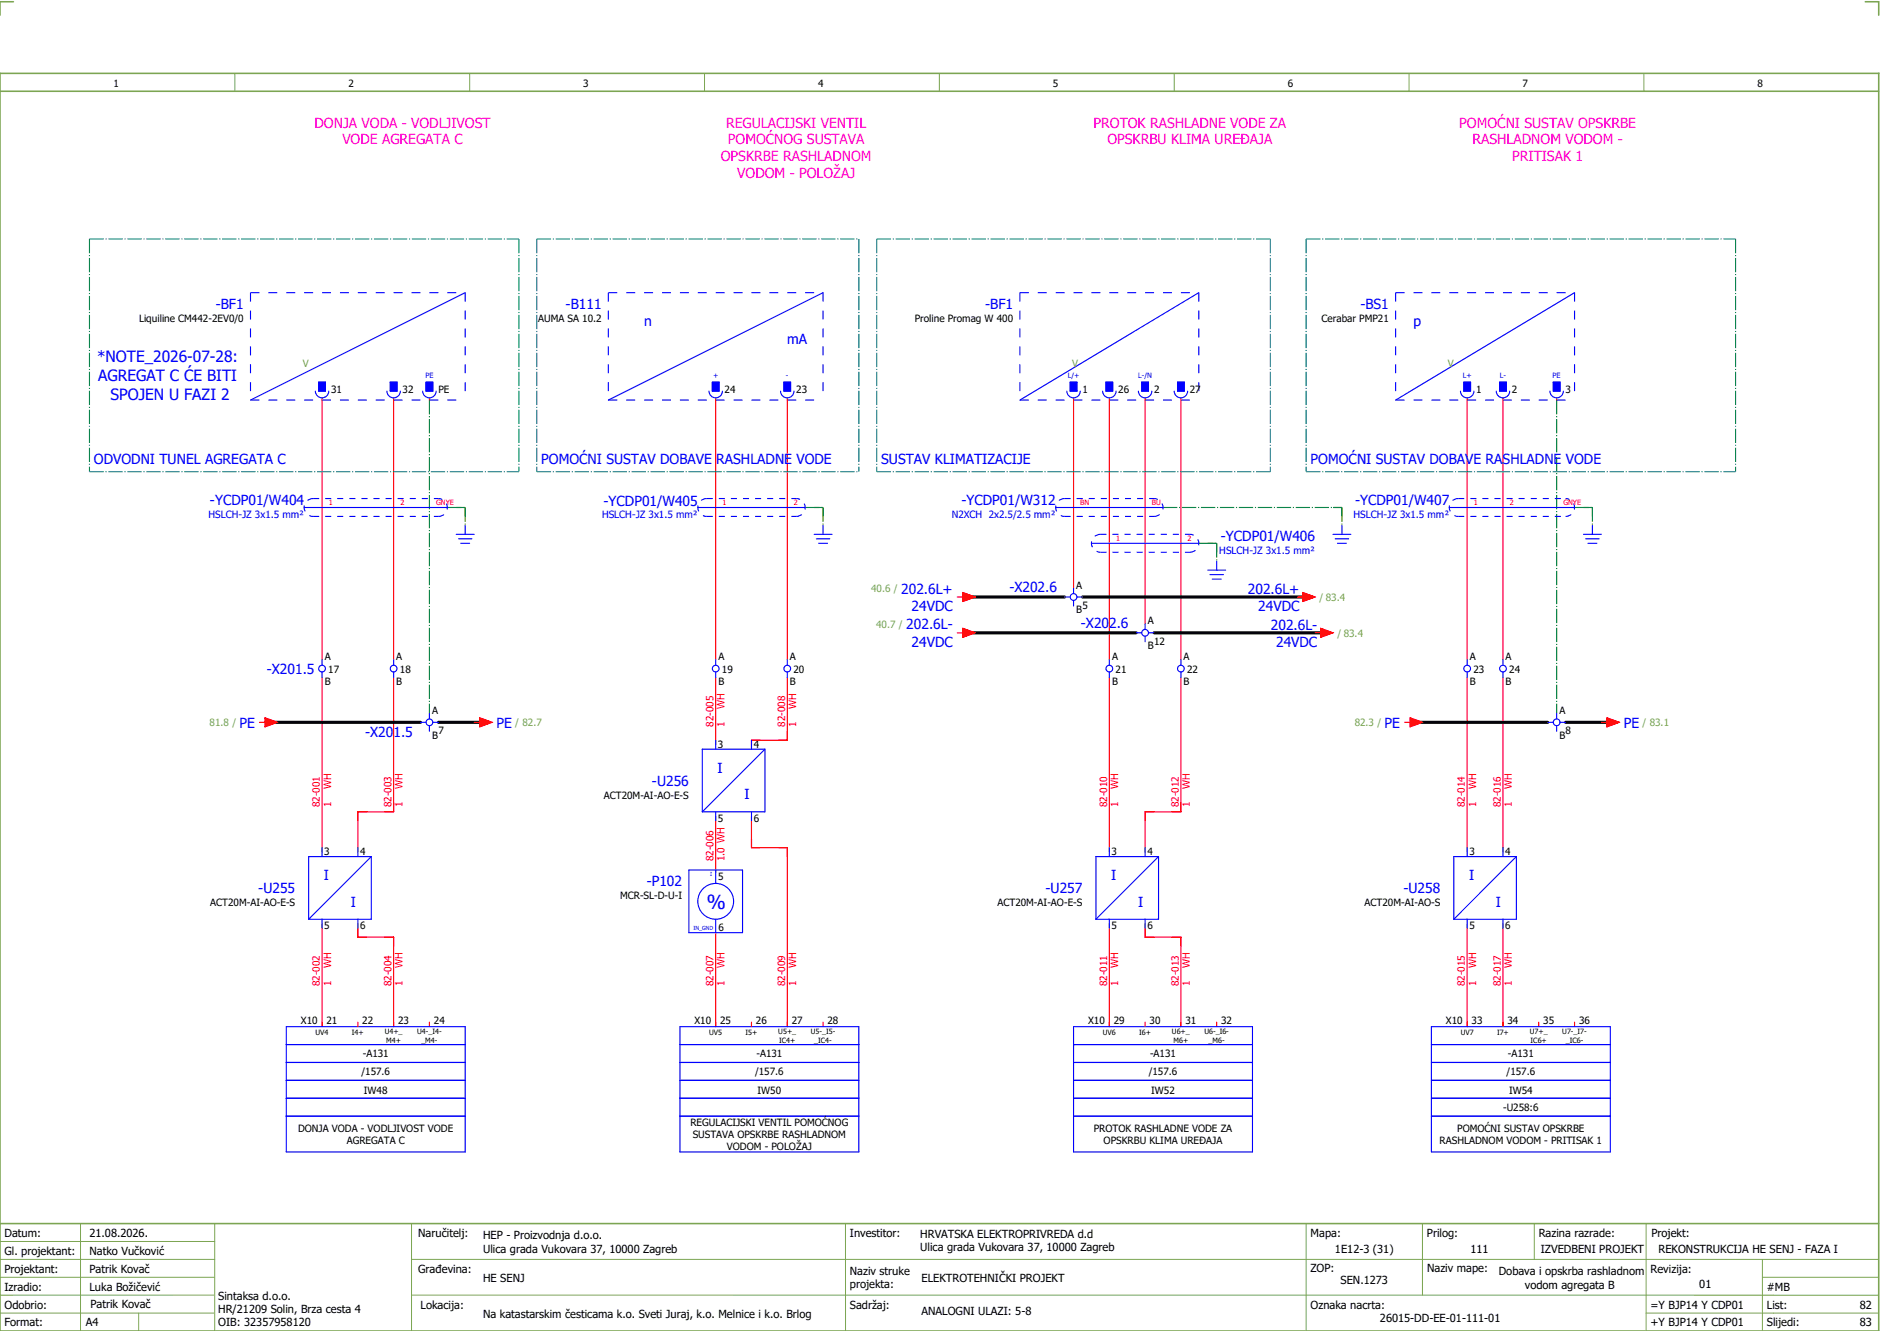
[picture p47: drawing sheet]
<svg xmlns="http://www.w3.org/2000/svg" width="421mm" height="297mm" viewBox="0 0 421 297" stroke-linecap="round" stroke-linejoin="round" font-family="sans-serif">
<defs><g id="words">
<text font-size="4.3" fill="#00f" x="158" y="203">%</text>
<g font-size="3.5" fill="#00f">
<text x="21.7" y="80.9">*NOTE_2026-07-28:</text>
<text x="21.9" y="85.1">AGREGAT C ĆE BITI</text>
<text x="24.7" y="89.3">SPOJEN U FAZI 2</text>
</g>
<g font-size="3.1" fill="#f0f">
<text x="70.3" y="28.5">DONJA VODA - VODLJIVOST</text>
<text x="162.3" y="28.5">REGULACIJSKI VENTIL</text>
<text x="244.5" y="28.5">PROTOK RASHLADNE VODE ZA</text>
<text x="326.2" y="28.5">POMOĆNI SUSTAV OPSKRBE</text>
<text x="76.5" y="32.3">VODE AGREGATA C</text>
<text x="162.7" y="32.3">POMOĆNOG SUSTAVA</text>
<text x="247.6" y="32.3">OPSKRBU KLIMA UREĐAJA</text>
<text x="329.2" y="32.3">RASHLADNOM VODOM -</text>
<text x="161.1" y="36">OPSKRBE RASHLADNOM</text>
<text x="164.8" y="39.8">VODOM - POLOŽAJ</text>
<text x="338.1" y="36">PRITISAK 1</text>
</g>
<g font-size="3.1" fill="#00f">
<text x="48.2" y="69">-BF1</text>
<text x="126.5" y="69">-B111</text>
<text x="220.2" y="69">-BF1</text>
<text x="304.1" y="69">-BS1</text>
<text x="144" y="72.8">n</text>
<text x="176" y="76.8">mA</text>
<text x="316" y="72.8">p</text>
<text x="21" y="103.8">ODVODNI TUNEL AGREGATA C</text>
<text x="121" y="103.8">POMOĆNI SUSTAV DOBAVE RASHLADNE VODE</text>
<text x="197" y="103.8">SUSTAV KLIMATIZACIJE</text>
<text x="293" y="103.8">POMOĆNI SUSTAV DOBAVE RASHLADNE VODE</text>
<text x="46.9" y="112.8">-YCDP01/W404</text>
<text x="134.9" y="113">-YCDP01/W405</text>
<text x="214.9" y="112.8">-YCDP01/W312</text>
<text x="302.9" y="112.8">-YCDP01/W407</text>
<text x="272.9" y="121">-YCDP01/W406</text>
<text x="201.5" y="132.6">202.6L+</text>
<text x="203.8" y="136.6">24VDC</text>
<text x="225.6" y="132.3">-X202.6</text>
<text x="279" y="132.8">202.6L+</text>
<text x="281.3" y="136.5">24VDC</text>
<text x="202.6" y="140.6">202.6L-</text>
<text x="241.6" y="140.3">-X202.6</text>
<text x="284.1" y="140.8">202.6L-</text>
<text x="203.8" y="144.6">24VDC</text>
<text x="285.3" y="144.5">24VDC</text>
<text x="59.6" y="150.6">-X201.5</text>
<text x="53.5" y="162.6">PE</text>
<text x="81.6" y="164.7">-X201.5</text>
<text x="111" y="162.6">PE</text>
<text x="309.5" y="162.6">PE</text>
<text x="363" y="162.6">PE</text>
<text x="160.4" y="172.6">I</text>
<text x="145.8" y="175.6">-U256</text>
<text x="166.4" y="178.6">I</text>
<text x="72.4" y="196.6">I</text>
<text x="248.4" y="196.6">I</text>
<text x="328.4" y="196.6">I</text>
<text x="57.8" y="199.6">-U255</text>
<text x="78.4" y="202.6">I</text>
<text x="144.6" y="198">-P102</text>
<text x="233.7" y="199.6">-U257</text>
<text x="254.4" y="202.6">I</text>
<text x="313.7" y="199.6">-U258</text>
<text x="334.4" y="202.6">I</text>
</g>
<g font-size="2.5">
<text x="1" y="276.4">Datum:</text>
<text x="1" y="280.4">Gl. projektant:</text>
<text x="20" y="276.4">21.08.2026.</text>
<text x="20" y="280.4">Natko Vučković</text>
<text x="93.5" y="276.4">Naručitelj:</text>
<text x="108" y="276.9">HEP - Proizvodnja d.o.o.</text>
<text x="108" y="279.9">Ulica grada Vukovara 37, 10000 Zagreb</text>
<text x="190" y="276.4">Investitor:</text>
<text x="205.7" y="276.6">HRVATSKA ELEKTROPRIVREDA d.d</text>
<text x="205.7" y="279.6">Ulica grada Vukovara 37, 10000 Zagreb</text>
<text x="293" y="276.4">Mapa:</text>
<text x="298.4" y="279.9">1E12-3 (31)</text>
<text x="319" y="276.4">Prilog:</text>
<text x="328.7" y="279.9">111</text>
<text x="344" y="276.4">Razina razrade:</text>
<text x="344.4" y="279.9">IZVEDBENI PROJEKT</text>
<text x="369.2" y="276.3">Projekt:</text>
<text x="370.8" y="279.9">REKONSTRUKCIJA HE SENJ - FAZA I</text>
<text x="1" y="284.4">Projektant:</text>
<text x="20" y="284.4">Patrik Kovač</text>
<text x="93.5" y="284.4">Građevina:</text>
<text x="108" y="286.4">HE SENJ</text>
<text x="190" y="284.9">Naziv struke</text>
<text x="190" y="287.9">projekta:</text>
<text x="206" y="286.5">ELEKTROTEHNIČKI PROJEKT</text>
<text x="293" y="284.3">ZOP:</text>
<text x="299.7" y="286.9">SEN.1273</text>
<text x="319" y="284.3">Naziv mape:</text>
<text x="335.1" y="285">Dobava i opskrba rashladnom</text>
<text x="340.9" y="288">vodom agregata B</text>
<text x="369" y="284.4">Revizija:</text>
<text x="379.9" y="287.9">01</text>
<text x="1" y="288.4">Izradio:</text>
<text x="1" y="292.4">Odobrio:</text>
<text x="20" y="288.4">Luka Božičević</text>
<text x="20.2" y="292.3">Patrik Kovač</text>
<text x="48.8" y="290.4">Sintaksa d.o.o.</text>
<text x="48.8" y="293.4">HR/21209 Solin, Brza cesta 4</text>
<text x="94" y="292.4">Lokacija:</text>
<text x="190" y="292.4">Sadržaj:</text>
<text x="206" y="293.9">ANALOGNI ULAZI: 5-8</text>
<text x="293" y="292.4">Oznaka nacrta:</text>
<text x="369" y="292.4">=Y BJP14 Y CDP01</text>
<text x="395" y="292.4">List:</text>
<text x="395" y="288.4">#MB</text>
<text x="415.8" y="292.4">82</text>
<text x="1" y="296.4">Format:</text>
<text x="19.2" y="296.4">A4</text>
<text x="48.8" y="296.4">OIB: 32357958120</text>
<text x="108" y="294.4">Na katastarskim česticama k.o. Sveti Juraj, k.o. Melnice i k.o. Brlog</text>
<text x="308.5" y="295.4">26015-DD-EE-01-111-01</text>
<text x="369" y="296.4">+Y BJP14 Y CDP01</text>
<text x="395" y="296.4">Slijedi:</text>
<text x="415.8" y="296.4">83</text>
</g>
<g font-size="2.2">
<text x="25.4" y="19.4">1</text>
<text x="77.9" y="19.4">2</text>
<text x="130.4" y="19.4">3</text>
<text x="182.9" y="19.4">4</text>
<text x="235.4" y="19.4">5</text>
<text x="287.9" y="19.4">6</text>
<text x="340.4" y="19.4">7</text>
<text x="392.9" y="19.4">8</text>
<text x="31.1" y="71.9">Liquiline CM442-2EV0/0</text>
<text x="120.3" y="71.9">AUMA SA 10.2</text>
<text x="204.5" y="71.9">Proline Promag W 400</text>
<text x="295.5" y="71.9">Cerabar PMP21</text>
<text x="74" y="87.8">31</text>
<text x="90" y="87.8">32</text>
<text x="98" y="87.8">PE</text>
<text x="162" y="87.8">24</text>
<text x="178" y="87.8">23</text>
<text x="242" y="87.8">1</text>
<text x="250" y="87.8">26</text>
<text x="258" y="87.8">2</text>
<text x="266" y="87.8">27</text>
<text x="330" y="87.8">1</text>
<text x="338" y="87.8">2</text>
<text x="350" y="87.8">3</text>
<text x="240.6" y="131.5">A</text>
<text x="240.6" y="136.9">B</text>
<text x="242" y="136">5</text>
<text x="256.6" y="139.5">A</text>
<text x="72.6" y="147.5">A</text>
<text x="88.6" y="147.5">A</text>
<text x="160.6" y="147.5">A</text>
<text x="176.6" y="147.5">A</text>
<text x="248.6" y="147.5">A</text>
<text x="256.6" y="144.9">B</text>
<text x="258" y="144">12</text>
<text x="264.6" y="147.5">A</text>
<text x="328.6" y="147.5">A</text>
<text x="336.6" y="147.5">A</text>
<text x="72.6" y="153">B</text>
<text x="73.4" y="150.3">17</text>
<text x="88.6" y="153">B</text>
<text x="89.4" y="150.3">18</text>
<text x="160.6" y="153">B</text>
<text x="161.4" y="150.3">19</text>
<text x="176.6" y="153">B</text>
<text x="177.4" y="150.3">20</text>
<text x="248.6" y="153">B</text>
<text x="249.4" y="150.3">21</text>
<text x="264.6" y="153">B</text>
<text x="265.4" y="150.3">22</text>
<text x="328.6" y="153">B</text>
<text x="329.4" y="150.3">23</text>
<text x="336.6" y="153">B</text>
<text x="337.4" y="150.3">24</text>
<text x="96.6" y="159.5">A</text>
<text x="348.6" y="159.5">A</text>
<text x="96.6" y="165">B</text>
<text x="98" y="164">7</text>
<text x="160.5" y="167.1">3</text>
<text x="168.5" y="167.1">4</text>
<text x="348.6" y="165">B</text>
<text x="350" y="164">8</text>
<text x="135" y="178.5">ACT20M-AI-AO-E-S</text>
<text x="160.5" y="183.6">5</text>
<text x="168.5" y="183.6">6</text>
<text x="72.5" y="191.1">3</text>
<text x="80.5" y="191.1">4</text>
<text x="248.5" y="191.1">3</text>
<text x="256.5" y="191.1">4</text>
<text x="328.5" y="191.1">3</text>
<text x="336.5" y="191.1">4</text>
<text x="160.6" y="196.6">5</text>
<text x="47" y="202.5">ACT20M-AI-AO-E-S</text>
<text x="138.6" y="200.9">MCR-SL-D-U-I</text>
<text x="223" y="202.5">ACT20M-AI-AO-E-S</text>
<text x="305.1" y="202.5">ACT20M-AI-AO-S</text>
<text x="72.5" y="207.6">5</text>
<text x="80.5" y="207.6">6</text>
<text x="160.6" y="208.1">6</text>
<text x="248.5" y="207.6">5</text>
<text x="256.5" y="207.6">6</text>
<text x="328.5" y="207.6">5</text>
<text x="336.5" y="207.6">6</text>
<text x="67.3" y="228.7">X10</text>
<text x="73" y="228.7">21</text>
<text x="81" y="228.7">22</text>
<text x="89" y="228.7">23</text>
<text x="97" y="228.7">24</text>
<text x="155.3" y="228.7">X10</text>
<text x="161" y="228.7">25</text>
<text x="169" y="228.7">26</text>
<text x="177" y="228.7">27</text>
<text x="185" y="228.7">28</text>
<text x="243.3" y="228.7">X10</text>
<text x="249" y="228.7">29</text>
<text x="257" y="228.7">30</text>
<text x="265" y="228.7">31</text>
<text x="273" y="228.7">32</text>
<text x="323.3" y="228.7">X10</text>
<text x="329" y="228.7">33</text>
<text x="337" y="228.7">34</text>
<text x="345" y="228.7">35</text>
<text x="353" y="228.7">36</text>
<text x="81.1" y="236.1">-A131</text>
<text x="169.1" y="236.1">-A131</text>
<text x="257.1" y="236.1">-A131</text>
<text x="337.1" y="236.1">-A131</text>
<text x="80.8" y="240.1">/157.6</text>
<text x="81.4" y="244.3">IW48</text>
<text x="168.8" y="240.1">/157.6</text>
<text x="169.4" y="244.3">IW50</text>
<text x="256.8" y="240.1">/157.6</text>
<text x="257.4" y="244.3">IW52</text>
<text x="336.8" y="240.1">/157.6</text>
<text x="337.4" y="244.3">IW54</text>
<text x="154.3" y="251.6">REGULACIJSKI VENTIL POMOĆNOG</text>
<text x="336" y="248.1">-U258:6</text>
<text x="66.6" y="252.9">DONJA VODA - VODLJIVOST VODE</text>
<text x="77.5" y="255.6">AGREGATA C</text>
<text x="154.9" y="254.3">SUSTAVA OPSKRBE RASHLADNOM</text>
<text x="162.5" y="257">VODOM - POLOŽAJ</text>
<text x="244.5" y="252.9">PROTOK RASHLADNE VODE ZA</text>
<text x="246.7" y="255.6">OPSKRBU KLIMA UREĐAJA</text>
<text x="321.8" y="255.6">RASHLADNOM VODOM - PRITISAK 1</text>
<text x="325.8" y="252.9">POMOĆNI SUSTAV OPSKRBE</text>
</g>
<g font-size="2.2" fill="#7ca552">
<text x="67.7" y="81.9">V</text>
<text x="239.7" y="81.9">V</text>
<text x="323.7" y="81.9">V</text>
<text x="194.8" y="132.3">40.6 /</text>
<text x="295" y="134.3">/ 83.4</text>
<text x="195.9" y="140.3">40.7 /</text>
<text x="299" y="142.3">/ 83.4</text>
<text x="46.9" y="162.3">81.8 /</text>
<text x="115.2" y="162.3">/ 82.7</text>
<text x="302.9" y="162.3">82.3 /</text>
<text x="367.2" y="162.3">/ 83.1</text>
</g>
<g font-size="2.2" fill="#00f">
<text x="46.6" y="115.6">HSLCH-JZ 3x1.5 mm²</text>
<text x="134.6" y="115.8">HSLCH-JZ 3x1.5 mm²</text>
<text x="212.8" y="115.6">N2XCH 2x2.5/2.5 mm²</text>
<text x="302.6" y="115.6">HSLCH-JZ 3x1.5 mm²</text>
<text x="272.6" y="123.8">HSLCH-JZ 3x1.5 mm²</text>
</g>
<g font-size="2.2" fill="#f00">
<text x="162" y="158.4" transform="rotate(-90 162 158.4)">WH</text>
<text x="178" y="158.4" transform="rotate(-90 178 158.4)">WH</text>
<text x="159.5" y="162.4" transform="rotate(-90 159.5 162.4)">82-005</text>
<text x="162" y="162.4" transform="rotate(-90 162 162.4)">1</text>
<text x="175.5" y="162.4" transform="rotate(-90 175.5 162.4)">82-008</text>
<text x="178" y="162.4" transform="rotate(-90 178 162.4)">1</text>
<text x="74" y="176.4" transform="rotate(-90 74 176.4)">WH</text>
<text x="90" y="176.4" transform="rotate(-90 90 176.4)">WH</text>
<text x="250" y="176.4" transform="rotate(-90 250 176.4)">WH</text>
<text x="266" y="176.4" transform="rotate(-90 266 176.4)">WH</text>
<text x="330" y="176.4" transform="rotate(-90 330 176.4)">WH</text>
<text x="338" y="176.4" transform="rotate(-90 338 176.4)">WH</text>
<text x="71.5" y="180.4" transform="rotate(-90 71.5 180.4)">82-001</text>
<text x="74" y="180.4" transform="rotate(-90 74 180.4)">1</text>
<text x="87.5" y="180.4" transform="rotate(-90 87.5 180.4)">82-003</text>
<text x="90" y="180.4" transform="rotate(-90 90 180.4)">1</text>
<text x="247.5" y="180.4" transform="rotate(-90 247.5 180.4)">82-010</text>
<text x="250" y="180.4" transform="rotate(-90 250 180.4)">1</text>
<text x="263.5" y="180.4" transform="rotate(-90 263.5 180.4)">82-012</text>
<text x="266" y="180.4" transform="rotate(-90 266 180.4)">1</text>
<text x="327.5" y="180.4" transform="rotate(-90 327.5 180.4)">82-014</text>
<text x="330" y="180.4" transform="rotate(-90 330 180.4)">1</text>
<text x="335.5" y="180.4" transform="rotate(-90 335.5 180.4)">82-016</text>
<text x="338" y="180.4" transform="rotate(-90 338 180.4)">1</text>
<text x="159.5" y="192.4" transform="rotate(-90 159.5 192.4)">82-006</text>
<text x="162" y="192.4" transform="rotate(-90 162 192.4)">1.0 WH</text>
<text x="71.5" y="220.4" transform="rotate(-90 71.5 220.4)">82-002</text>
<text x="74" y="220.4" transform="rotate(-90 74 220.4)">1</text>
<text x="74" y="216.4" transform="rotate(-90 74 216.4)">WH</text>
<text x="87.5" y="220.4" transform="rotate(-90 87.5 220.4)">82-004</text>
<text x="90" y="220.4" transform="rotate(-90 90 220.4)">1</text>
<text x="90" y="216.4" transform="rotate(-90 90 216.4)">WH</text>
<text x="159.5" y="220.4" transform="rotate(-90 159.5 220.4)">82-007</text>
<text x="162" y="220.4" transform="rotate(-90 162 220.4)">1</text>
<text x="162" y="216.4" transform="rotate(-90 162 216.4)">WH</text>
<text x="175.5" y="220.4" transform="rotate(-90 175.5 220.4)">82-009</text>
<text x="178" y="220.4" transform="rotate(-90 178 220.4)">1</text>
<text x="178" y="216.4" transform="rotate(-90 178 216.4)">WH</text>
<text x="247.5" y="220.4" transform="rotate(-90 247.5 220.4)">82-011</text>
<text x="250" y="220.4" transform="rotate(-90 250 220.4)">1</text>
<text x="250" y="216.4" transform="rotate(-90 250 216.4)">WH</text>
<text x="263.5" y="220.4" transform="rotate(-90 263.5 220.4)">82-013</text>
<text x="266" y="220.4" transform="rotate(-90 266 220.4)">1</text>
<text x="266" y="216.4" transform="rotate(-90 266 216.4)">WH</text>
<text x="327.5" y="220.4" transform="rotate(-90 327.5 220.4)">82-015</text>
<text x="330" y="220.4" transform="rotate(-90 330 220.4)">1</text>
<text x="330" y="216.4" transform="rotate(-90 330 216.4)">WH</text>
<text x="335.5" y="220.4" transform="rotate(-90 335.5 220.4)">82-017</text>
<text x="338" y="220.4" transform="rotate(-90 338 220.4)">1</text>
<text x="338" y="216.4" transform="rotate(-90 338 216.4)">WH</text>
</g>
<g font-size="1.6" fill="#00f">
<text x="95.1" y="84.6">PE</text>
<text x="159.4" y="84.6">+</text>
<text x="175.7" y="84.6">-</text>
<text x="238.7" y="84.6">L/+</text>
<text x="254.5" y="84.6">L-/N</text>
<text x="327" y="84.6">L+</text>
<text x="335.3" y="84.6">L-</text>
<text x="347.1" y="84.6">PE</text>
</g>
<g font-size="1.6" fill="#f00">
<text x="73.5" y="112.9">1</text>
<text x="89.5" y="112.9">2</text>
<text x="97.5" y="112.9">GNYE</text>
<text x="161.5" y="112.9">1</text>
<text x="177.5" y="112.9">2</text>
<text x="241.5" y="112.9">BN</text>
<text x="257.5" y="112.9">BU</text>
<text x="329.5" y="112.9">1</text>
<text x="337.5" y="112.9">2</text>
<text x="349.5" y="112.9">GNYE</text>
<text x="249.5" y="120.9">1</text>
<text x="265.5" y="120.9">2</text>
</g>
<g font-size="1.6">
<text x="70.5" y="231.2">UV4</text>
<text x="78.7" y="231.2">I4+</text>
<text x="86" y="231">U4+_</text>
<text x="86.3" y="233">M4+</text>
<text x="93.3" y="231">U4-_I4-</text>
<text x="94.2" y="233">_M4-</text>
<text x="158.5" y="231.2">UV5</text>
<text x="166.7" y="231.2">I5+</text>
<text x="174" y="231">U5+_</text>
<text x="174.2" y="233">IC4+</text>
<text x="181.3" y="231">U5-_I5-</text>
<text x="182" y="233">_IC4-</text>
<text x="246.5" y="231.2">UV6</text>
<text x="254.7" y="231.2">I6+</text>
<text x="262" y="231">U6+_</text>
<text x="262.3" y="233">M6+</text>
<text x="269.3" y="231">U6-_I6-</text>
<text x="270.2" y="233">_M6-</text>
<text x="326.5" y="231.2">UV7</text>
<text x="334.7" y="231.2">I7+</text>
<text x="342" y="231">U7+_</text>
<text x="342.2" y="233">IC6+</text>
<text x="349.3" y="231">U7-_I7-</text>
<text x="350" y="233">_IC6-</text>
</g>
<g font-size="1.2" fill="#00f">
<text x="158.7" y="195.8">I</text>
<text x="155" y="207.8">IN_GND</text>
</g>
</g></defs>
<path d="M0 16.4h420v281h-420zM3 .4h-3v3M417 .4h3v3M0 20.4h420M0 273.4h420" fill="none" stroke="#7ca552" stroke-width=".35"/>
<g fill="none" stroke="#7ca552" stroke-width=".22">
<path d="M52.5 16.4v4M105 16.4v4M157.5 16.4v4M210 16.4v4M262.5 16.4v4M315 16.4v4M367.5 16.4v4M0 277.4h48M18 273.4v24M48 273.4v24M92 273.4v24M189 273.4v24"/>
<path d="M292 273.4v23.8M318 273.4v16M343 273.4v8M368 273.4v23.8M0 281.4h48M0 285.4h47.8M0 293.4h47.8M31 293.4v4M47.8 289.4h-47.8M92 281.4h328M92 289.4h328M368 293.4h52"/>
<path d="M394 285.4h26M394 281.4v15.8"/>
</g>
<g fill="none" stroke="#f00" stroke-width=".25">
<path d="M72 88.9v58.5M88 88.9v58.5M96 88.9v.5M160 88.9v58.5M176 88.9v58.5M240 88.9v42.5M248 88.9v58.5M256 88.9v50.5M264 88.9v58.5M328 88.9v58.5M336 88.9v58.5M348 88.9v.5"/>
<path d="M214 133.4h1.2M215.2 132.4l2.8 1-2.8 1zM290 133.4h1.3M291.3 132.4l2.7 1-2.7 1zM72 151.4v39M88 151.4v30h-8v9M160 151.4v15M176 151.4v14h-8v2M214 141.4h1.2M215.2 140.4l2.8 1-2.8 1zM248 151.4v39M264 151.4v30h-8v9"/>
<path d="M294 141.4h1.2M295.2 140.4l2.8 1-2.8 1zM328 151.4v39M336 151.4v39M58 161.4h1.3M59.3 160.4l2.7 1-2.7 1zM106 161.4h1.3M107.3 160.4l2.7 1-2.7 1zM314 161.4h1.2M315.2 160.4l2.8 1-2.8 1zM358 161.4h1.3M359.3 160.4l2.7 1-2.7 1z"/>
<path d="M160 182.4v12.5M168 182.4v7h8v40M72 206.4v23M80 206.4v3h8v20M160 208.4v21M248 206.4v23M256 206.4v3h8v20M328 206.4v23M336 206.4v23M80 228.4v1M96 228.4v1M168 228.4v1"/>
<path d="M184 228.4v1M256 228.4v1M272 228.4v1M344 228.4v1M352 228.4v1"/>
</g>
<g fill="none" stroke="#00be00" stroke-width=".25" stroke-dasharray="3.2 .4 .3 .4" stroke-linecap="butt">
<path d="M100 113.4h4M102 113.4h2M104 113.4v4M104 113.4v2M180 113.4h4M182 113.4h2M184 113.4v4M184 113.4v2M260 113.4h40M298 113.4h2M300 113.4v4M300 113.4v2"/>
<path d="M352 113.4h4M354 113.4h2M356 113.4v4M356 113.4v2M268 121.4h4M270 121.4h2M272 121.4v4M272 121.4v2"/>
</g>
<path d="M96 89.4v70M348 89.4v70" fill="none" stroke="#008000" stroke-width=".25" stroke-dasharray="3.2 .4 .3 .4" stroke-linecap="butt"/>
<path d="M216 133.4h22M242 133.4h50M216 141.4h38M258 141.4h38M60 161.4h34M98 161.4h10M316 161.4h30M350 161.4h10" fill="none" stroke="#000" stroke-width=".7"/>
<g fill="none" stroke="#00f" stroke-width=".25">
<path d="M104 65.4l-48 24M184 65.4l-48 24M268 65.4l-40 24M352 65.4l-40 24M70.5 87.4a1.5 1.5 0 0 0 1.5 1.5 1.5 1.5 0 0 0 1.5-1.5M71.3 85.4h1.4v2h-1.4zM86.5 87.4a1.5 1.5 0 0 0 1.5 1.5 1.5 1.5 0 0 0 1.5-1.5M87.3 85.4h1.5v2h-1.5zM94.5 87.4a1.5 1.5 0 0 0 1.5 1.5 1.5 1.5 0 0 0 1.5-1.5M95.2 85.4h1.6v2h-1.6zM158.5 87.4a1.5 1.5 0 0 0 1.5 1.5 1.5 1.5 0 0 0 1.5-1.5M159.2 85.4h1.5v2h-1.5z"/>
<path d="M174.5 87.4a1.5 1.5 0 0 0 1.5 1.5 1.5 1.5 0 0 0 1.5-1.5M175.3 85.4h1.5v2h-1.5zM238.5 87.4a1.5 1.5 0 0 0 1.5 1.5 1.5 1.5 0 0 0 1.5-1.5M239.3 85.4h1.5v2h-1.5zM246.5 87.4a1.5 1.5 0 0 0 1.5 1.5 1.5 1.5 0 0 0 1.5-1.5M247.2 85.4h1.5v2h-1.5zM254.5 87.4a1.5 1.5 0 0 0 1.5 1.5 1.5 1.5 0 0 0 1.5-1.5M255.2 85.4h1.5v2h-1.5zM262.5 87.4a1.5 1.5 0 0 0 1.5 1.5 1.5 1.5 0 0 0 1.5-1.5M263.3 85.4h1.4v2h-1.4zM326.5 87.4a1.5 1.5 0 0 0 1.5 1.5 1.5 1.5 0 0 0 1.5-1.5M327.3 85.4h1.5v2h-1.5z"/>
<path d="M334.5 87.4a1.5 1.5 0 0 0 1.5 1.5 1.5 1.5 0 0 0 1.5-1.5M335.3 85.4h1.5v2h-1.5zM346.5 87.4a1.5 1.5 0 0 0 1.5 1.5 1.5 1.5 0 0 0 1.5-1.5M347.3 85.4h1.5v2h-1.5zM68 113.4h32M102 119.4h4M104 117.4v2M156 113.4h24M182 119.4h4M184 117.4v2M236 113.4h24M298 119.4h4"/>
<path d="M300 117.4v2M324 113.4h28M354 119.4h4M356 117.4v2M102.5 120.4h3M103 121.4h2M182.5 120.4h3M183 121.4h2M238 133.4h1.3M240 131.4v1.2M240 134.1v1.3M240.8 133.4h1.2"/>
<path d="M244 121.4h24M256 139.4v1.2M270 127.4h4M270.5 128.4h3M271 129.4h2M272 125.4v2M298.5 120.4h3M299 121.4h2M354.5 120.4h3M355 121.4h2M72 147.4v1.2M72 150.1v1.3"/>
<path d="M88 147.4v1.2M88 150.1v1.3M96 159.4v1.2M160 147.4v1.2M160 150.1v1.3M176 147.4v1.2M176 150.1v1.3M248 147.4v1.2M248 150.1v1.3M254 141.4h1.2M256 142.1v1.3M256.7 141.4h1.3"/>
<path d="M264 147.4v1.2M264 150.1v1.3M328 147.4v1.2M328 150.1v1.3M336 147.4v1.2M336 150.1v1.3M348 159.4v1.2M94 161.4h1.2M96 162.1v1.3M96.8 161.4h1.2M160 165.4v2M168 165.4v2"/>
<path d="M171 167.4l-14 14M171 167.4v14h-14M171 167.4h-14v14M346 161.4h1.3M348 162.1v1.3M348.8 161.4h1.2M72 189.4v2M80 189.4v2M83 191.4v14h-14M83 191.4h-14v14M83 191.4l-14 14M154 194.4h12v14h-12z"/>
<path d="M160 181.4v2M160 194.4v3M168 181.4v2M248 189.4v2M256 189.4v2M259 191.4v14h-14M259 191.4h-14v14M259 191.4l-14 14M328 189.4v2M336 189.4v2M339 191.4l-14 14M339 191.4v14h-14"/>
<path d="M339 191.4h-14v14M72 205.4v2M80 205.4v2M160 205.4v3M248 205.4v2M256 205.4v2M328 205.4v2M336 205.4v2M64 237.4h40M64 229.4h40v28h-40zM64 233.4h40M152 237.4h40"/>
<path d="M152 233.4h40M152 229.4h40v28h-40zM240 237.4h40M240 233.4h40M240 229.4h40v28h-40zM320 237.4h40M320 233.4h40M320 229.4h40v28h-40zM64 249.4h40M64 245.4h40M64 241.4h40M152 249.4h40"/>
<path d="M152 245.4h40M152 241.4h40M240 249.4h40M240 245.4h40M240 241.4h40M320 249.4h40M320 245.4h40M320 241.4h40"/>
<circle cx="240" cy="133.4" r=".75"/>
<circle cx="72" cy="149.4" r=".75"/>
<circle cx="88" cy="149.4" r=".75"/>
<circle cx="160" cy="149.4" r=".75"/>
<circle cx="176" cy="149.4" r=".75"/>
<circle cx="248" cy="149.4" r=".75"/>
<circle cx="256" cy="141.4" r=".75"/>
<circle cx="264" cy="149.4" r=".75"/>
<circle cx="328" cy="149.4" r=".75"/>
<circle cx="336" cy="149.4" r=".75"/>
<circle cx="96" cy="161.4" r=".75"/>
<circle cx="348" cy="161.4" r=".75"/>
<circle cx="160" cy="201.4" r="4"/>
</g>
<g fill="none" stroke="#007f7f" stroke-width=".25" stroke-dasharray="3.2 .4 .3 .4" stroke-linecap="butt">
<path d="M20 53.4h96M20 53.4v52M116 53.4v52M120 53.4h72M120 53.4v52M192 53.4v52M196 53.4h88M196 53.4v52M284 53.4v52M292 53.4h96M292 53.4v52M388 53.4v52"/>
<path d="M20 105.4h96M120 105.4h72M196 105.4h88M292 105.4h96"/>
</g>
<g fill="none" stroke="#00f" stroke-width=".25" stroke-dasharray="2 2" stroke-linecap="butt">
<path d="M56 65.4h48M56 65.4v24M104 65.4v24M136 65.4h48M136 65.4v24M184 65.4v24M228 65.4h40M228 65.4v24M268 65.4v24M312 65.4h40M312 65.4v24M352 65.4v24"/>
<path d="M56 89.4h48M136 89.4h48M228 89.4h40M312 89.4h40"/>
</g>
<g fill="#00f" stroke="#00f" stroke-width=".22">
<path d="M71.3 85.4h1.4v2h-1.4z"/>
<path d="M87.3 85.4h1.5v2h-1.5z"/>
<path d="M95.2 85.4h1.6v2h-1.6z"/>
<path d="M239.3 85.4h1.5v2h-1.5z"/>
<path d="M255.2 85.4h1.5v2h-1.5z"/>
<path d="M263.3 85.4h1.4v2h-1.4z"/>
<path d="M247.2 85.4h1.5v2h-1.5z"/>
<path d="M327.3 85.4h1.5v2h-1.5z"/>
<path d="M335.3 85.4h1.5v2h-1.5z"/>
<path d="M347.3 85.4h1.5v2h-1.5z"/>
<path d="M159.2 85.4h1.5v2h-1.5z"/>
<path d="M175.3 85.4h1.5v2h-1.5z"/>
</g>
<g fill="none" stroke="#00f" stroke-width=".25" stroke-dasharray="1.4 1.4" stroke-linecap="butt">
<path d="M70 115.4h28M70 111.4h28M70 111.4a2 2 0 0 0-2 2 2 2 0 0 0 2 2M98 115.4a2 2 0 0 0 2-2 2 2 0 0 0-2-2M158 115.4h20M158 111.4h20M158 111.4a2 2 0 0 0-2 2 2 2 0 0 0 2 2M178 115.4a2 2 0 0 0 2-2 2 2 0 0 0-2-2M238 115.4h20M238 111.4h20M238 111.4a2 2 0 0 0-2 2 2 2 0 0 0 2 2M246 119.4h20"/>
<path d="M246 119.4a2 2 0 0 0-2 2 2 2 0 0 0 2 2M258 115.4a2 2 0 0 0 2-2 2 2 0 0 0-2-2M326 115.4h24M326 111.4h24M326 111.4a2 2 0 0 0-2 2 2 2 0 0 0 2 2M350 115.4a2 2 0 0 0 2-2 2 2 0 0 0-2-2M246 123.4h20M266 123.4a2 2 0 0 0 2-2 2 2 0 0 0-2-2"/>
</g>
<g fill="#f00" stroke="#f00" stroke-width=".22">
<path d="M59.3 160.4l2.7 1-2.7 1z"/>
<path d="M359.3 160.4l2.7 1-2.7 1z"/>
<path d="M107.3 160.4l2.7 1-2.7 1z"/>
<path d="M315.2 160.4l2.8 1-2.8 1z"/>
<path d="M215.2 132.4l2.8 1-2.8 1z"/>
<path d="M215.2 140.4l2.8 1-2.8 1z"/>
<path d="M291.3 132.4l2.7 1-2.7 1z"/>
<path d="M295.2 140.4l2.8 1-2.8 1z"/>
</g>
<use href="#words"/>
</svg>
